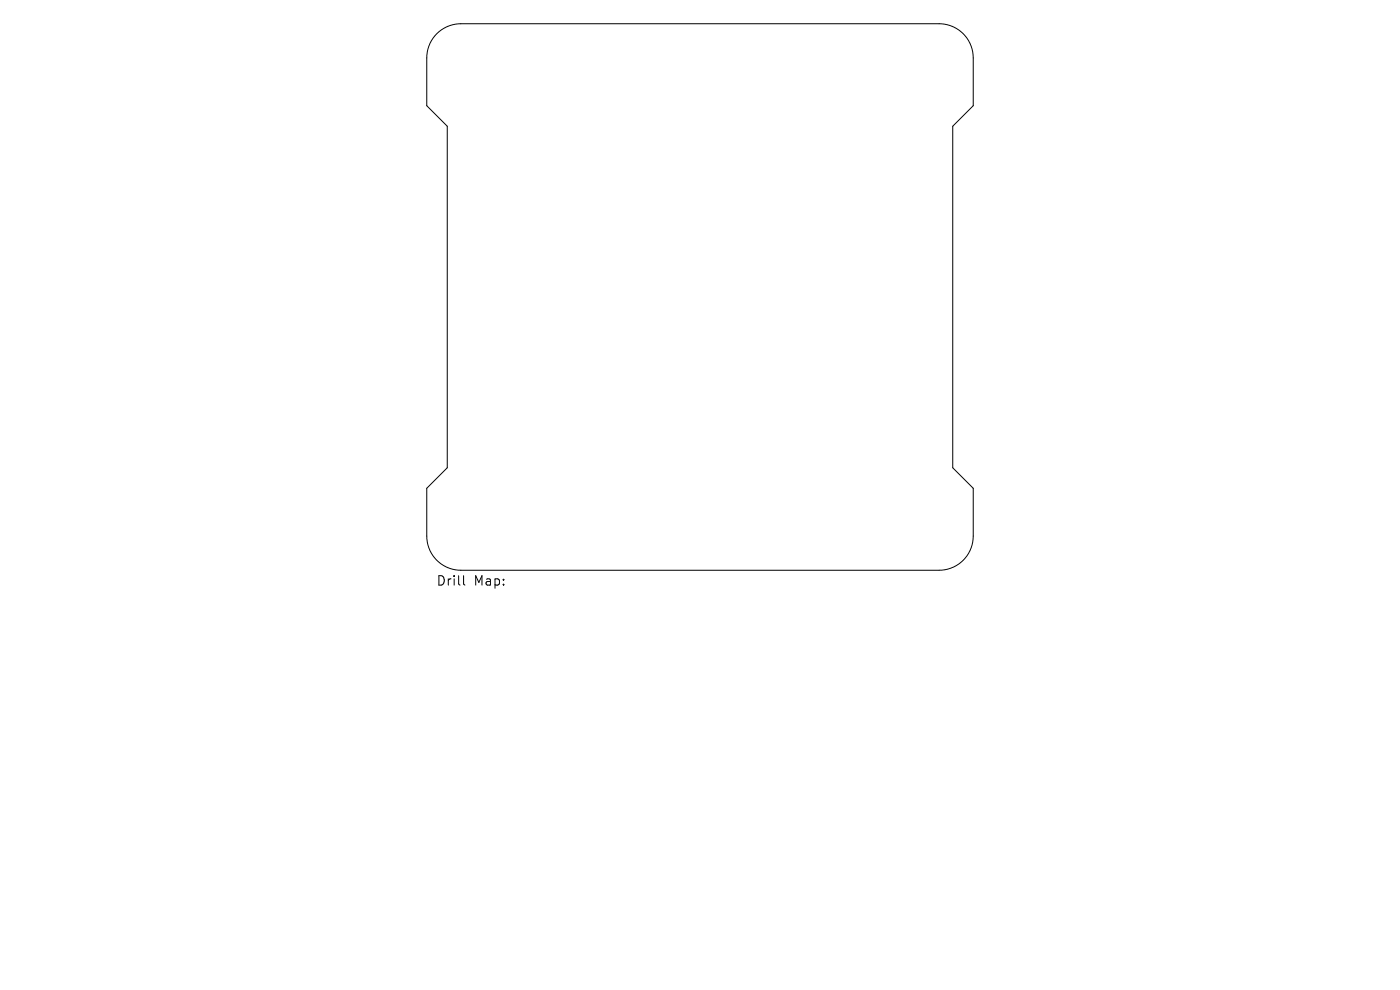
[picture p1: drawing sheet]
<svg xmlns="http://www.w3.org/2000/svg" width="297mm" height="210mm" viewBox="0 0 297 210" stroke-linecap="round" stroke-linejoin="round" font-family="sans-serif">
<defs><g id="words">
<g font-size="2.8">
<text x="92.5" y="124.5">Drill</text>
<text x="100.5" y="124.5">Map:</text>
</g>
</g></defs>
<path d="M92.7 7.2a7.2 7.2 0 0 1 5.1-2.2h101.4a7.2 7.2 0 0 1 7.3 7.3v10.1l-4.4 4.4v72.4l4.4 4.4v10.1a7.2 7.2 0 0 1-7.3 7.3h-101.4a7.2 7.2 0 0 1-7.3-7.3v-10.1l4.4-4.4v-72.4l-4.4-4.4v-10.1a7.2 7.2 0 0 1 2.2-5.1zM98.3 122.1v1.7l.3 .3" fill="none" stroke="#000" stroke-width=".21"/>
<use href="#words"/>
</svg>
